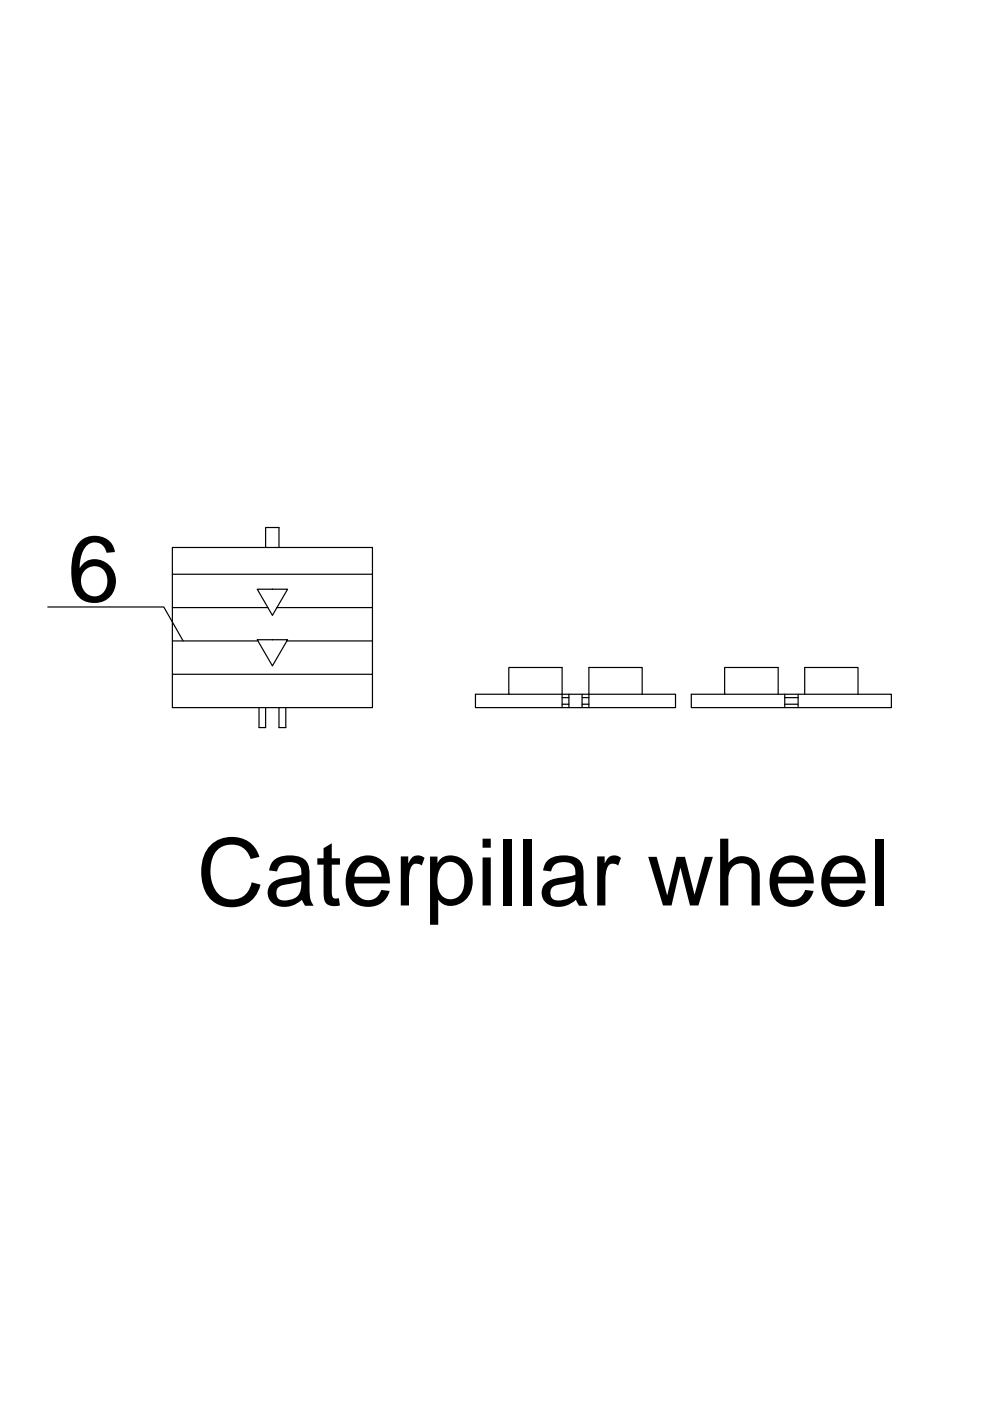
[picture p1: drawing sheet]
<svg xmlns="http://www.w3.org/2000/svg" width="210mm" height="297mm" viewBox="0 0 210 297" stroke-linecap="round" stroke-linejoin="round" font-family="sans-serif">
<defs><g id="words">
<g font-size="19.7">
<text x="14.4" y="127.5">6</text>
<text x="41.8" y="192">Caterpillar wheel</text>
</g>
</g></defs>
<!-- layer: 0 -->
<g fill="none" stroke="#000" stroke-width=".25">
<path d="M36.5 116.1h42.5v33.9h-42.5zM56.3 116.1v-4.3h2.9v4.3M10.1 128.7h24.6l4.1 7.2M36.5 135.9h18.2M36.5 128.8h20.3M36.5 121.8h42.5M54.5 135.6h6.5l-3.2 5.6zM54.5 124.9h6.5l-3.2 5.6zM58.7 128.8h20.3M60.8 135.9h18.2M36.5 143h42.5M54.9 150v4.3h1.4v-4.3"/>
<path d="M59.2 150v4.3h1.4v-4.3M107.9 147.2h-7.1v2.8h42.4v-2.8h-7M120.6 147.2v2.8M123.4 147.2v2.8M136.2 147.2h-28.3v-5.7h11.3v8.5M136.2 147.2v-5.7h-11.3v8.5M153.6 147.2h-7v2.8h42.4v-2.8h-7.1M165 147.2v-5.7h-11.4v5.7h28.3M166.4 147.2v2.8M169.2 147.2v2.8M170.6 147.2v-5.7h11.3v5.7"/>
</g>
<!-- layer: Capa1 -->
<path d="M119.2 147.9h1.4M119.2 149.3h1.4M123.4 147.9h1.5M123.4 149.3h1.5M166.4 147.9h2.8M166.4 149.3h2.8" fill="none" stroke="#000" stroke-width=".25"/>
<use href="#words"/>
</svg>
